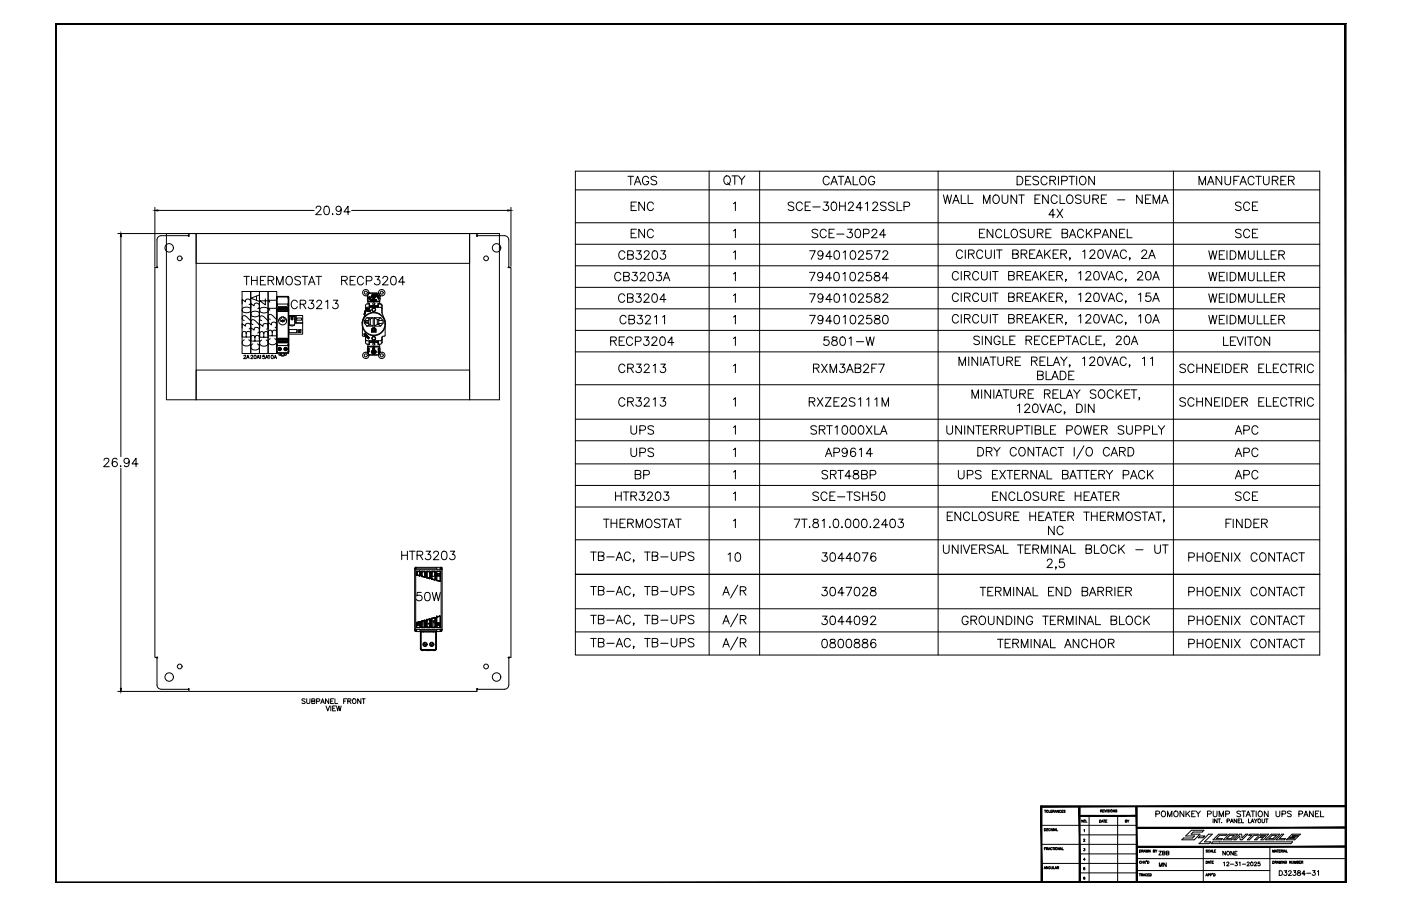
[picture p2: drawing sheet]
<svg xmlns="http://www.w3.org/2000/svg" width="432mm" height="279mm" viewBox="0 0 432 279" stroke-linecap="round" stroke-linejoin="round" font-family="sans-serif">
<defs><g id="words">
<text font-size="7.9" x="221.9" y="201.8">A/R</text>
<g font-size="7.5">
<text x="221.9" y="185.6">A/R</text>
<text x="221.9" y="194.4">A/R</text>
</g>
<g font-size="6.6">
<text x="299.2" y="107.9">SINGLE RECEPTACLE, 20A</text>
<text x="181.3" y="174.6">TB-AC, TB-UPS</text>
<text x="181.3" y="185.2">TB-AC, TB-UPS</text>
<text x="181.3" y="194">TB-AC, TB-UPS</text>
</g>
<g font-size="6.2">
<text x="222.2" y="58.2">QTY</text>
<text x="193.7" y="66.3">ENC</text>
<text x="242" y="66.3">SCE-30H2412SSLP</text>
<text x="379.9" y="66.3">SCE</text>
<text x="74.1" y="89.3">THERMOSTAT</text>
<text x="104.4" y="89.3">RECP3204</text>
<text x="189.8" y="94.5">CB3204</text>
<text x="248.7" y="94.5">7940102582</text>
<text x="292.8" y="94.5">CIRCUIT BREAKER, 120VAC, 15A</text>
<text x="371.8" y="94.5">WEIDMULLER</text>
<text x="190.1" y="101.2">CB3211</text>
<text x="248.7" y="101.2">7940102580</text>
<text x="371.8" y="101.2">WEIDMULLER</text>
<text x="189.8" y="126.6">CR3213</text>
<text x="248.4" y="126.6">RXZE2S111M</text>
<text x="362.7" y="126.6">SCHNEIDER ELECTRIC</text>
<text x="193.7" y="142.2">UPS</text>
<text x="253.6" y="142.2">AP9614</text>
<text x="379.9" y="142.2">APC</text>
<text x="185.2" y="164">THERMOSTAT</text>
<text x="243.8" y="164">7T.81.0.000.2403</text>
<text x="377.1" y="164">FINDER</text>
<text x="122.8" y="173.9">HTR3203</text>
<text x="127.4" y="186.6">50W</text>
<text x="252.2" y="194">3044092</text>
<text x="295.6" y="194">GROUNDING TERMINAL BLOCK</text>
<text x="365.5" y="194">PHOENIX CONTACT</text>
<text x="181.3" y="201.1">TB-AC, TB-UPS</text>
<text x="252.2" y="201.1">0800886</text>
<text x="306.6" y="201.1">TERMINAL ANCHOR</text>
<text x="365.5" y="201.1">PHOENIX CONTACT</text>
</g>
<g font-size="5.7">
<text x="192.6" y="58.2">TAGS</text>
<text x="252.9" y="58.2">CATALOG</text>
<text x="312.6" y="58.2">DESCRIPTION</text>
<text x="368.7" y="58.2">MANUFACTURER</text>
<text x="96.3" y="67.4">20.94</text>
<text x="193.7" y="74.4">ENC</text>
<text x="249.4" y="74.4">SCE-30P24</text>
<text x="300.9" y="74.4">ENCLOSURE BACKPANEL</text>
<text x="379.9" y="74.4">SCE</text>
<text x="189.8" y="81.1">CB3203</text>
<text x="248.7" y="81.1">7940102572</text>
<text x="371.8" y="81.1">WEIDMULLER</text>
<text x="188.7" y="87.8">CB3203A</text>
<text x="248.7" y="87.8">7940102584</text>
<text x="371.8" y="87.8">WEIDMULLER</text>
<text x="88.9" y="96.3">CR3213</text>
<text x="78.3" y="107.9" transform="rotate(-90 78.3 107.9)">CB3203</text>
<text x="86.4" y="107.6" transform="rotate(-90 86.4 107.6)">CB3211</text>
<text x="187.3" y="107.6">RECP3204</text>
<text x="252.9" y="107.6">5801-W</text>
<text x="376.1" y="107.6">LEVITON</text>
<text x="189.8" y="116.1">CR3213</text>
<text x="249.8" y="116.1">RXM3AB2F7</text>
<text x="362.7" y="116.1">SCHNEIDER ELECTRIC</text>
<text x="193.7" y="135.1">UPS</text>
<text x="249.1" y="135.1">SRT1000XLA</text>
<text x="291" y="135.1">UNINTERRUPTIBLE POWER SUPPLY</text>
<text x="379.9" y="135.1">APC</text>
<text x="31" y="145">26.94</text>
<text x="194.7" y="148.9">BP</text>
<text x="252.6" y="148.9">SRT48BP</text>
<text x="294.6" y="148.9">UPS EXTERNAL BATTERY PACK</text>
<text x="379.9" y="148.9">APC</text>
<text x="188.7" y="155.6">HTR3203</text>
<text x="249.8" y="155.6">SCE-TSH50</text>
<text x="305.2" y="155.6">ENCLOSURE HEATER</text>
<text x="379.9" y="155.6">SCE</text>
<text x="223.7" y="174.3">10</text>
<text x="252.2" y="174.3">3044076</text>
<text x="365.5" y="174.3">PHOENIX CONTACT</text>
<text x="252.2" y="184.9">3047028</text>
<text x="301.3" y="184.9">TERMINAL END BARRIER</text>
<text x="365.5" y="184.9">PHOENIX CONTACT</text>
</g>
<text font-size="4.4" x="393.3" y="271.3">D32384</text>
<g font-size="4">
<text x="74.1" y="111.8">2A</text>
<text x="79.4" y="111.8">15A</text>
<text x="81.8" y="111.8">10A</text>
<text x="356.3" y="268.5">MN</text>
<text x="356.3" y="264.9">ZBB</text>
<text x="376.1" y="264.9">NONE</text>
</g>
<g font-size="3.5">
<text x="346.1" y="254.7">BY</text>
<text x="333" y="266.7">4</text>
</g>
<text font-size="2.6" x="401.8" y="270.6">-</text>
</g></defs>
<g fill="none" stroke="#000" stroke-width=".31">
<path d="M177.3 52.8h229.5v149.2h-229.5v-24.9h229.5h-229.5zM177.3 58.6h229.5M218.6 52.8v149.2M234.1 52.8v149.2M289.1 52.8v149.2M361.7 52.8v149.2M36.3 72h21.6M37.3 73v67.8M47.7 64v18.2M48.7 64.9h48.1M51.3 72h9.2v51.3v-9.2h84.2v9.2h-93.4zM58 72.7l.2 .2"/>
<path d="M58 72.7h-8.3a1.3 1.3 0 0 0-1.3 1.3v8.3M58.2 72.5h.1M58.2 72.5l-.2 .2M58.2 72.9v-.9h88.8v.9M58.2 72.9h.1M60.5 72h84.2v9.2h-84.2zM108.4 64.9h48.1M144.7 72h9.2v51.3h-9.2zM147 72.9h.1M147 72.5h.1M147 72.5l.2 .2M147.2 72.7l-.2 .2"/>
<path d="M147.2 72.7h8.3a1.3 1.3 0 0 1 1.3 1.3v8.3M157.5 64v18.2M177.3 68.7h229.5M177.3 75.3h229.5M226 62.8l.7-.5v2.6M226 71.2l.7-.5v2.6M226 77.8l.7-.5v2.7M290.8 60.1l.6 2.7 .6-2.7 .7 2.7 .6-2.7M293.6 62.8l1-2.7 1 2.7M294 61.9h1.3M296.3 60.1v2.7h1.5M296.6 77.7a.96 .96 0 0 0-1.1-.6 .96 .96 0 0 0-.7 1 1.08 1.08 0 0 0 .3 1.4 1.08 1.08 0 0 0 1.4-.2l.1-.2"/>
<path d="M297.5 77.1v2.6M298.4 60.1v2.7h1.5M298.5 78.3l1.5-.1 .2-.4-.1-.5-.5-.2h-1.1v2.6M299.4 78.3l.8 1.4M302.9 77.7a.96 .96 0 0 0-1.1-.6 .96 .96 0 0 0-.8 1v.6a.96 .96 0 0 0 .8 1 .96 .96 0 0 0 1.1-.6M303.1 62.8v-2.7l1 2.7 1-2.7v2.7M303.8 77.1v1.9a.88 .88 0 0 0 .8 .7 .88 .88 0 0 0 .9-.7v-1.9M306.2 60.5a.97 .97 0 0 1 1.1-.3 .97 .97 0 0 1 .7 .9v.7a1 1 0 0 1-1 1 1 1 0 0 1-1-1zM306.5 77.1v2.6M307.1 77.1h1.8M308 77.1v2.6M308.9 60.1v1.9a.89 .89 0 0 0 .8 .8 .89 .89 0 0 0 .9-.8v-1.9"/>
<path d="M312.1 78.3l1.5-.1 .3-.4-.2-.5-.5-.2h-1.1v2.6h1.1a.69 .69 0 0 0 .7-.7 .69 .69 0 0 0-.7-.7M313.4 60.1v2.7l-1.8-2.7v2.7M314.7 78.3l1.5-.1 .3-.4-.1-.5-.6-.2h-1.1v2.6M314.9 60.1v2.7M315.6 78.3l.9 1.4M317.4 78.3h.9M319 77.1h-1.6v2.6h1.6M319 61.4h1M319.3 79.7l1.1-2.6 1 2.6M319.7 78.8h1.3M320.6 60.1h-1.6v2.7h1.6M322 77.1v2.6"/>
<path d="M322.6 78.2l1.1 1.5M323.1 60.1v2.7l-1.7-2.7v2.7M323.7 77.1l-1.7 1.7M324.6 78.3h1M325.2 66.2h-1.9l1.2-1.7v2.6M325.8 64.5l1.7 2.6M325.8 60.8a.96 .96 0 0 0-1.1-.7 .96 .96 0 0 0-.7 1v.7a.96 .96 0 0 0 .7 1 .96 .96 0 0 0 1.1-.7M326.2 77.1h-1.6v2.6h1.6M326.7 60.1v2.7h1.5M327 78.3l1.5-.1 .2-.4-.1-.5-.5-.2h-1.1v2.6M327.5 64.5l-1.7 2.6M327.8 78.3l.9 1.4"/>
<path d="M329 60.5a.97 .97 0 0 1 1.1-.3 .97 .97 0 0 1 .6 .9v.7a1 1 0 0 1-1 1 1 1 0 0 1-1-1zM329.8 79.6h-.2h.2l-.2 .6M333.2 60.5a.99 .99 0 0 0-1-.4 .99 .99 0 0 0-.8 .7l.3 .3 1.3 .5a.6 .6 0 0 1 0 1 1.2 1.2 0 0 1-1.6-.2M333.7 77.6l.6-.5v2.6M334.1 60.1v1.9a.89 .89 0 0 0 .9 .8 .89 .89 0 0 0 .8-.8v-1.9M336 77.7l.4-.6 .9 .2a.82 .82 0 0 1-.2 1.2l-1.3 1.2h1.8M336.8 61.4l1.5-.2 .3-.3-.1-.5-.6-.3h-1.1v2.7M337.7 61.4l.9 1.4M338.7 77.2a.84 .84 0 0 1 1.2 .4 1.31 1.31 0 0 1-.8 2.1 1.7 1.7 0 0 1-.4-2.5zM339.4 61.4h1M340.6 77.1l1 2.6 1-2.6M341.1 60.1h-1.7v2.7h1.7"/>
<path d="M342.8 79.7l1-2.6 1 2.6M343.2 78.8h1.2M344.4 61.6h2.3M347.2 77.7a.96 .96 0 0 0-1.1-.6 .96 .96 0 0 0-.8 1v.6a.96 .96 0 0 0 .8 1 .96 .96 0 0 0 1.1-.6M348.3 79.6h-.3h.3l-.3 .6M351.9 77.7l.5-.6 .9 .2a.8 .8 0 0 1-.3 1.2l-1.2 1.2h1.7M352 60.1v2.7l-1.7-2.7v2.7M353 61.4h1M354 79.7l1-2.6 1 2.6M354.4 78.8h1.3M354.7 60.1h-1.7v2.7h1.7M355.4 62.8v-2.7l1 2.7 1-2.7v2.7"/>
<path d="M358 62.8l1-2.7 1 2.7M358.4 61.9h1.3M48.4 82.3l-.2 .2M48.4 82.3l.2 .2h-.9v120.2h.9l-.1 .2M74.6 89.9h2.7v19.1h-2.7zM77.3 89.9h2.7v19.1h-2.7zM80 89.9h2.6v19.1h-2.6zM82.6 89.9h2.7v19.1h-2.7zM85.4 93.8h3.4M85.7 94.6h2.9v.2h-2.9zM85.7 95h2.9v.2h-2.9zM85.7 95.4h2.9v.2h-2.9z"/>
<path d="M85.7 95.8h2.9v.2h-2.9zM89.2 98.4v.1M89.8 97.5h.4v.9h-.4zM89.8 97.5l-.1 1.1h.6v-1.1M90.8 98.4v-.9h-1.6v.9h-.2l.2 1.8h1.6M90.8 98.4h.2l-.2 1.8M90.8 98.4v.1M91.1 97.3v2.4l.2-.2M91.1 99.7h2.2M91.3 97.3h2v2.2h-2zM91.3 97.3h-2.4v5.8h4.4v-3.6M91.4 98.1h1.6v.6h-1.6z"/>
<path d="M111.6 99.6h.1M111.8 98.6l-.2 1M112.2 96.9l.1 .2M112.3 96.9v.1M112.3 99.6l1.4 .2M112.3 96.7v.2M112.3 97.1h.1M112.3 97l.1 .1M112.3 97v.1M112.4 96.4l-.1 .5M112.4 96.4h.1M112.4 96.4v.1"/>
<path d="M112.4 96.5l-.1 .2M112.4 96.9l-.1 .1M112.4 96.3v.2M112.4 96.3h.1M112.4 96.3v.3M112.4 96.4l.1 .2M112.4 96.4v.2M112.5 96.1l-.1 .1M112.5 96.7l-.1 .2-.1-.2M112.5 96.2h.1M112.5 96.6h-.1M112.5 96.6h.1"/>
<path d="M112.5 96l-.1 .3M112.5 96h.1M112.5 96.4v.2M112.6 96.4h-.2M112.6 96.4l.1 .1M112.6 95.9l-.1 .1M112.6 95.9v.1M112.7 96.1l-.1 .3M112.7 95.7l-.2 .3M112.7 95.9l-.3 .5M112.9 95.2h.1M113 95.8l.1-.1v.4z"/>
<path d="M113.1 95.1h.1M113 95.4h.2M113.1 95.1l.1 .1M113.1 98h1.9v2.6h-1.9l-.8-1v-.7zM113.1 98l1 .4M113.1 95.4h-.1M113.1 93.7l-.4 .5a6.4 6.4 0 0 1-.9 4.4M113.1 94.8l-.5 .5M113.2 95.2l-.3 .3h.3M113.2 94.8h4M113.2 95.2l-.1 .1M113.2 95.4v.1"/>
<path d="M113.2 95.8h.1M113.2 95.8l.3-.1-.1 .2M113.3 95.8h.1l-.1 .1M113.3 96l.2 .1-.3-.1M113.3 95.9l-.1 .1M113.4 95.9l-.1 .1M113.4 93h3.6M113.4 92.9v.1M113.6 95.9h.1M113.6 95.5h.1M113.6 95.9v.1M113.6 91.7v.3z"/>
<path d="M113.6 95.8l.2 .1M113.6 92h.2M113.7 98.8l-1.4 .1M113.7 92h.1M113.7 95.8v.1M113.7 95.8l-.1 .1M113.7 95.1l.2 .4h-.3zM113.7 95.1v.2zM113.8 95.9h-.2M113.8 91.7v.3zM113.8 95.7l-.2 .2M113.8 95.7l-.2 .1"/>
<path d="M113.8 90.4l-.6 1 .2 1.5h3.6l.2-1.5M113.8 95.7l.2 .4M113.8 95.7l.2 .2M113.9 94.2h2.6l.1 .4M113.9 91.8l.3 .4h-.3zM114 98.4h-.3v.7h-1.2v.4h1.2v.7h.3M114 96.1h.1M114 95.9h.1M114.1 95.9l.1-.2-.1 .4M114.2 92.4l.2 .3h-.2zM114.5 92.4h.2h-.2l.2 .3h-.2zM114.7 92.4l.2 .2 .2-.2-.2 .3z"/>
<path d="M114.8 91.4h.1M114.8 91.3l.1 .1M114.8 91.3l.4 .4M114.9 92.6h.1M114.9 91.4h-.1M114.9 91.4l.1 .1M114.9 91.4l.2 .2M115 91.5l-.2 .1 .2-.1M115 91.5v.1M115 91.5l-.1 .2M115 91.6v.4M115 98l-.9 .4v1.8"/>
<path d="M115 92h.3M115 91.6h.1M115.1 92.4v.3zM115.1 91.7h.1M115.1 91.6h.1M115.1 91.6l.1 .1M115.1 91.6v.1M115.2 91.7h.1M115.2 91.1v.5M115.2 92.4h.2l-.1 .3zM115.2 91.6v.1M115.3 91.6h-.1"/>
<path d="M115.3 91.6v.4M115.3 91.5l.2 .2M115.4 91.5l.1 .1-.2-.1M115.4 91.5l-.1 .1M115.4 98l1.2 .5M115.4 91.4v.1M115.5 91.3l-.3 .4M115.5 91.3l-.1 .1M115.5 92.5l.1 .1M115.5 92.5h.1M115.5 91.4l-.3 .2M115.6 92.3l-.2 .2"/>
<path d="M115.6 92.4v.2M115.6 92.3l.1 .3-.2-.1M115.7 90.9l.2 .4-.1 .4M115.8 92.4l.2 .2 .1-.2v.3l-.2-.3-.1 .3zM116.3 98.5v1.5M116.5 94.4h.1M116.6 92.1h.2l-.1 .2 .1-.2zM116.6 94.1v.1M116.6 98.5l.1 .2M116.6 91.2l-.3 .1M116.6 91.9h.1M116.6 93.7h.6"/>
<path d="M116.6 91.3l-.4 .2 .3 .1-.1 .2 .4-.2-.2-.1 .1-.2M116.7 91.8l.1-.2-.2 .2M116.7 91.8h.1M116.7 98.7l1.4 .2v.7l-1.4 .3zM116.8 91.8h.1l-.4 .2 .1-.1M117 91.8l-.1 .3h.2h-.3zM117 92.9v.1h-3.6M117 93h.1M117 93h-3.6v.6l.5 .1v.9l-.1-.9h-.6M117 93v.6h-.5v.6M117.2 94.8l.5 .5M117.2 93.7l.5 .5v2.2"/>
<path d="M117.3 98l-.7 .5M117.7 94.2l-.2-.4-.9-.1v.9h-2.8l.1-.2M117.7 96.4l.9 2.2 .2 1.3M118.1 99.6l-.8 1-.7-.6 .1-.1M118.1 98.9l-.8-.9h-1.9v2.6h1.9M156.8 82.3l-.2 .2h.9v120.2h-.9l.2 .2M156.8 82.3l.2 .2M177.3 95.2h229.5M177.3 82h229.5M177.3 88.6h229.5M226 84.5l.7-.5v2.6M226 91.1l.7-.5v2.6"/>
<path d="M226 97.8l.7-.5v2.6M295.4 84.3a.96 .96 0 0 0-1.1-.6 .96 .96 0 0 0-.8 1v.7a.96 .96 0 0 0 .8 1 .96 .96 0 0 0 1.1-.7M295.4 97.6a.96 .96 0 0 0-1.1-.6 .96 .96 0 0 0-.8 1v.6a.96 .96 0 0 0 .8 1 .96 .96 0 0 0 1.1-.6M296.3 83.7v2.7M296.3 97v2.6M297.3 85l1.5-.1 .2-.4-.1-.5-.5-.3h-1.1v2.7M297.3 98.2l1.5-.1 .2-.3-.1-.5-.5-.3h-1.1v2.6M298.1 85l.9 1.4M298.1 98.2l.9 1.4M301.6 84.3a.96 .96 0 0 0-1.1-.6 .96 .96 0 0 0-.7 1v.7a.96 .96 0 0 0 .7 1 .96 .96 0 0 0 1.1-.7M301.6 97.6a.96 .96 0 0 0-1.1-.6 .96 .96 0 0 0-.7 1v.6a.96 .96 0 0 0 .7 1 .96 .96 0 0 0 1.1-.6M302.5 83.7v1.9a.87 .87 0 0 0 .9 .8 .87 .87 0 0 0 .8-.8v-1.9"/>
<path d="M302.5 97v1.9a.88 .88 0 0 0 .9 .7 .88 .88 0 0 0 .8-.7v-1.9M305.2 83.7v2.7M305.2 97v2.6M305.9 83.7h1.7M305.9 97h1.7M306.7 83.7v2.7M306.7 97v2.6M310.9 85l1.5-.1 .2-.4-.1-.5-.5-.3h-1.1v2.7h1.1a.69 .69 0 0 0 .6-.7 .69 .69 0 0 0-.6-.7M310.9 98.2l1.5-.1 .2-.3-.1-.5-.5-.3h-1.1v2.6h1.1a.69 .69 0 0 0 .6-.7 .69 .69 0 0 0-.6-.7M313.5 85l1.5-.1 .2-.4-.1-.5-.5-.3h-1.1v2.7M313.5 98.2l1.5-.1 .2-.3-.1-.5-.5-.3h-1.1v2.6M314.4 85l.8 1.4"/>
<path d="M314.4 98.2l.8 1.4M316.1 85h1M316.1 98.2h1M317.7 83.7h-1.6v2.7h1.6M317.7 97h-1.6v2.6h1.6M318.1 86.4l1-2.7 1 2.7M318.1 99.6l1-2.6 1 2.6M318.5 85.5h1.2M318.5 98.8h1.2M320.7 83.7v2.7M320.7 97v2.6M321.4 84.9l1.1 1.5"/>
<path d="M321.4 98.1l1.1 1.5M322.5 83.7l-1.8 1.8M322.5 97l-1.8 1.8M323.3 85h1M323.3 98.2h1M325 83.7h-1.7v2.7h1.7M325 97h-1.7v2.6h1.7M325.7 85l1.5-.1 .3-.4-.2-.5-.5-.3h-1.1v2.7M325.7 98.2l1.5-.1 .3-.3-.2-.5-.5-.3h-1.1v2.6M326.6 85l.9 1.4M326.6 98.2l.9 1.4M328.6 86.2h-.3h.3l-.3 .6"/>
<path d="M328.6 99.5h-.3h.3l-.3 .6M332.5 84.2l.6-.5v2.7M332.5 97.5l.6-.5v2.6M334.7 84.3l.5-.6 .9 .3a.82 .82 0 0 1-.3 1.1l-1.2 1.3h1.7M334.7 97.6l.5-.6 .9 .3a.82 .82 0 0 1-.3 1.1l-1.2 1.2h1.7M337.4 83.9a.84 .84 0 0 1 1.3 .3 1.33 1.33 0 0 1-.9 2.2 1.7 1.7 0 0 1-.4-2.5zM337.4 97.1a.84 .84 0 0 1 1.3 .4 1.31 1.31 0 0 1-.9 2.1 1.7 1.7 0 0 1-.4-2.5zM339.3 83.7l1 2.7 1-2.7M339.3 97l1 2.6 1-2.6M341.6 86.4l1-2.7 1 2.7M341.6 99.6l1-2.6 1 2.6M341.9 85.5h1.3"/>
<path d="M341.9 98.8h1.3M345.9 84.3a.96 .96 0 0 0-1.1-.6 .96 .96 0 0 0-.7 1v.7a.96 .96 0 0 0 .7 1 .96 .96 0 0 0 1.1-.7M345.9 97.6a.96 .96 0 0 0-1.1-.6 .96 .96 0 0 0-.7 1v.6a.96 .96 0 0 0 .7 1 .96 .96 0 0 0 1.1-.6M347 86.2h-.2h.2l-.2 .6M347 99.5h-.2h.2l-.2 .6M350.7 84.3l.5-.6 .8 .3a.81 .81 0 0 1-.2 1.1l-1.3 1.3h1.8M350.9 97.5l.7-.5v2.6M353.4 83.9a.85 .85 0 0 1 1.3 .3 1.33 1.33 0 0 1-.9 2.2 1.66 1.66 0 0 1-.4-2.5zM353.4 97.1a.85 .85 0 0 1 1.3 .4 1.31 1.31 0 0 1-.9 2.1 1.66 1.66 0 0 1-.4-2.5zM355.3 86.4l1-2.7 1 2.7M355.3 99.6l1-2.6 1 2.6M355.7 85.5h1.2"/>
<path d="M355.7 98.8h1.2M85.4 106.6h3.4M85.7 105.6h2.9v.1h-2.9zM85.7 105.1h2.9v.2h-2.9zM85.7 104.7h2.9v.2h-2.9zM85.7 104.3h2.9v.2h-2.9zM88.1 109.6l-.7 .2M88.1 107.2l.4 .4M88.5 107.6l-.4 .5M88.9 106.5l-.1 .1M89 101.6h2.6v1h-2.6zM89.2 100.2l.8 .3 .8-.3"/>
<path d="M91.5 101.6v1M91.9 101.7h.9v.8h-.9zM111.7 100.8v2.6l.9 .5 .1 1.8M112.2 103.1l.3-.2-.1 .3zM112.4 102.7l1.5 1.5-.3 .3-1.5-1.4zM112.5 103.2l.1 .3-.2-.2M112.6 103.2h.2M112.6 103.2l.1 .1zM112.6 104.6l.5 .5M112.6 105.6l.5 .5M112.8 103.2l-.2-.1-.2 .2M112.8 103.2l-.1 .4 .4-.1"/>
<path d="M112.8 103.2v.1M112.8 103.7l.3-.2zM112.8 103.3l-.1 .2h.4M113.1 100.6l.9-.4 1 .4M113.1 103.5l.2 .2-.3 .2zM113.1 108.6h.1M113.2 105.1h4M113.2 104.1h.2M113.2 108.6h.1M113.2 108.6l.5 .9M113.2 108.5v.1M113.3 104.2l.3-.2-.1 .3 .2-.1-.2 .2v-.4z"/>
<path d="M113.4 103.9l-.2 .1M113.4 104h-.2M113.4 107.5l.2 .2M113.4 106.8l-.2 1.7 .6 .9M113.4 107h3.6l.2 1.5-.6 .9M113.4 106.8h3.6v.2M113.4 106.8h3.6M113.4 103.8v.2M113.4 107.7v.3zM113.4 107.5h.1M113.4 108.4l.1 .1M113.4 104l-.1-.2-.1 .2"/>
<path d="M113.4 107.5l.2 .1M113.5 108.1h.1M113.5 108l-.1 .1M113.5 108l.2 .3-.2-.2M113.5 108l.1 .1M113.5 108.4v.1M113.5 107.9l.2-.2v.3h-.3M113.6 108.4l-.1 .1M113.6 108.4l-.2 .1M113.6 107.4v.3M113.6 107.4l.1 .1M113.6 108.5v.1"/>
<path d="M113.6 108.3v.1M113.6 108.3v.3M113.6 108.3l.1 .2M113.7 108.4l-.1 .1M113.7 107.5l-.1 .1M113.7 109.6a.98 .98 0 0 1-.9 1 .98 .98 0 0 1-1-.9 .98 .98 0 0 1 .7-1.1h.6l.6 1M113.7 109.6h.1M113.8 109.5l-.1 .1M113.8 105.3h2.8M113.8 105.3v.8h-.6M113.8 105.7h.1M113.8 105.7v.3"/>
<path d="M113.8 105.3l.1 .2M113.8 109.4h2.8M113.8 109.4v.1M113.9 105.5h.1M113.9 105.3v.3M114.2 109.4h2M114.5 101.7v.7h1.4v-.7M114.5 101.7h.2M114.5 101.7a.71 .71 0 0 1 .7-.7 .71 .71 0 0 1 .7 .7M114.5 108.3v.5M114.7 101.7h.1M114.7 101.7v.6h1"/>
<path d="M114.7 101.7v.6M114.7 101.7a.54 .54 0 0 1 .5-.5 .54 .54 0 0 1 .5 .5M114.8 108.4l.1 .2M114.8 108.4h.1M114.9 108.5v.1M114.9 108.5l.2 .4M114.9 108.6h.1M114.9 108.2l.1 .1M115 108.6l-.2 .2M115 108.4l.1 .2M115 108.4l-.1 .1M115 107.6l.1 .1"/>
<path d="M115 108.6v.1M115 108.7l-.2 .1M115 108.7v.4h.2l.1-.3M115 108.3v.1M115 108.7l.1 .1M115.1 108.8h.1M115.1 108.6h.1M115.1 108.3h-.1M115.1 108.6v.1M115.1 108.3l-.2-.1 .2 .1 .2-.4v.4M115.1 108.7v.1M115.1 108.7l.1 .1"/>
<path d="M115.1 108.8v.1M115.1 107.8l-.1-.4 .4-.1a.37 .37 0 0 0-.6 0 .37 .37 0 0 0 .1 .6M115.1 108.7h.1M115.1 108.9h.1M115.2 108.3h.1M115.2 108.2h.1M115.2 107.3l-.2 .2 .1 .2M115.2 108.3l-.2 .1M115.2 107.3v.3M115.2 108.8l-.1 .1M115.2 108.8h.1M115.2 108.3v.5"/>
<path d="M115.2 107.3v.5l-.3-.2M115.2 108.2l.3 .4M115.2 108.2l-.3 .3M115.2 107.3l.2 .4M115.3 108.2l-.2 .1M115.3 108.2v.1M115.3 108.3h.1M115.3 108.3l.1 .2M115.4 107.5h.1M115.3 108.7l.2 .2M115.3 108.7l-.1 .1M115.4 108.7v.2l-.1-.2"/>
<path d="M115.4 108.3v.1M115.4 108.4v.1M115.4 108.4l.1-.1zM115.4 107.7l-.2 .1M115.4 108.5v.1M115.4 108.6l-.2 .2M115.4 108.6h.2M115.4 107.7l-.1 .1M115.4 107.7v.2M115.5 108.5h.1M115.5 108.6l.1 .1M115.5 108.6l-.4 .2"/>
<path d="M115.5 108.6l-.2 .1M115.5 108.2l-.1 .1M115.6 108.5l-.1 .2M115.6 108.5l-.1 .1M115.7 101.7l.2 .7M115.7 102.3l-1.2 .1M115.7 101.7v.6M115.7 101.7h.2M115.8 108.2v.6M116.5 105.3v.9h.5v.6h-3.6v-.6h.5v-.6h2.6M116.6 109.4v.1M116.6 108.7l.1 .2"/>
<path d="M116.6 106h.1M116.6 108.1l.3-.2-.2 .2 .2 .1zM116.6 107.4v.1l.3-.1v.2h-.3zM116.6 105.3l-.1 .2M116.6 108.7h.1M116.6 105.7h.1M116.6 107.7v.2h.3M116.6 105.3v.8h.6M116.6 107.7l.3 .1M116.6 109.5v.1M116.7 108.3h.1M116.6 100l-1.2 .6"/>
<path d="M116.7 108.3l-.1 .2h.3l-.1-.1M116.7 109.6h.1M116.7 108.3h.2l-.1 .1M116.7 108.3v.1M116.7 108.3l.1 .1M116.7 109.6a.98 .98 0 0 0 .9 1 .98 .98 0 0 0 1-.9 .98 .98 0 0 0-.7-1.1h-.6l-.6 1M116.7 108.1h-.1M116.7 108.6l-.1 .1M116.7 107.4h.1M116.7 107.7l-.1 .2M116.7 107.7l.2 .2M116.7 107.7l.2 .1"/>
<path d="M116.8 108.6l.1 .1M116.9 108.7l-.2 .1M116.9 108.6v.1M116.9 108.7l-.2 .2M116.9 107.8v.1M117.2 108.5v.1M117.2 108.6l-.6 .9M117.2 108.6h.1M117.7 104.6l-.5 .5M117.7 105.6l-.5 .5M118.7 103.4l-.9 .5-.1 1.8M118.7 100.8v2.7"/>
<path d="M177.3 108.5h229.5M177.3 101.9h229.5M177.3 118.7h229.5M226 104.4l.7-.5v2.6M226 112.8l.7-.5v2.6M295.6 112.7v-2.6l1 2.6 1-2.6v2.6M298.6 110.1v2.6M301.3 110.1v2.6l-1.7-2.6v2.6M302.3 110.1v2.6M302.9 112.7l1-2.6 1 2.6M303.3 111.8h1.3M306.1 110.1v2.6"/>
<path d="M307.6 110.1v1.9a.89 .89 0 0 0 .8 .7 .89 .89 0 0 0 .9-.7v-1.9M310.3 111.4l1.5-.2 .3-.6-.7-.5h-1.1v2.6M311.2 111.4l.9 1.3M312.9 111.4h1M314.5 110.1h-1.6v2.6h1.6M317.9 111.4l1.5-.2 .3-.6-.7-.5h-1.1v2.6M318.8 111.4l.9 1.3M319.8 115.7l1.5-.1 .2-.4-.1-.5-.5-.2h-1.1v2.6h1.1a.69 .69 0 0 0 .7-.7 .69 .69 0 0 0-.7-.7M320.5 111.4h1M322.2 110.1h-1.7v2.6h1.7M322.4 114.5v2.6h1.5M322.9 110.1v2.6h1.5"/>
<path d="M324.1 117.1l1.1-2.6 1 2.6M324.5 116.2h1.3M324.7 112.7l.9-2.6 1 2.6M325 111.8h1.3M326.8 114.5h.9a1.4 1.4 0 0 1 .9 1.3 1.4 1.4 0 0 1-.9 1.3h-.9zM326.9 110.1l1 1.3v1.3M328.9 110.1l-1 1.3M329.4 115.7h1M329.8 112.6h-.3h.3l-.3 .6M331 114.5h-1.6v2.6h1.6M333.7 110.6l.6-.5v2.6M335.9 110.7l.5-.6h.5l.5 .5-.4 .9-1.2 1.2h1.7"/>
<path d="M338.6 110.2a.85 .85 0 0 1 1.3 .4 1.34 1.34 0 0 1-.9 2.1 1.7 1.7 0 0 1-.4-2.5zM340.5 110.1l1 2.6 1-2.6M342.8 112.7l.9-2.6 1 2.6M343.1 111.8h1.3M347.1 110.7a.96 .96 0 0 0-1.1-.6 .96 .96 0 0 0-.8 1v.6a.96 .96 0 0 0 .8 1 .96 .96 0 0 0 1.1-.6M348.2 112.6h-.2h.2l-.2 .6M352.1 110.6l.6-.5v2.6M354.6 110.6l.6-.5v2.6M177.3 129.3h229.5M177.3 135.9h229.5M226 123.2l.7-.5v2.6M226 131.8l.7-.5v2.6"/>
<path d="M226 138.7l.7-.5v2.6M299.6 122.8v-2.6l1 2.6 1-2.6v2.6M301.4 138h.9a1.4 1.4 0 0 1 .9 1.3 1.4 1.4 0 0 1-.9 1.3h-.9zM302.6 120.2v2.6M304 139.2l1.5-.1 .3-.4-.2-.4-.5-.3h-1.1v2.6M304.9 139.2l.9 1.4M305.3 120.2v2.6l-1.7-2.6v2.6M306.2 138l1.1 1.2v1.4M306.3 120.2v2.6M306.9 122.8l1-2.6 1 2.6M307.3 122h1.2M308.3 138l-1 1.2"/>
<path d="M309.2 120.2h1.7M310 120.2v2.6M311.6 120.2v1.9a.89 .89 0 0 0 .8 .8 .89 .89 0 0 0 .9-.8v-1.9M313.2 138.6a.97 .97 0 0 0-1.1-.6 .97 .97 0 0 0-.7 1v.6a.97 .97 0 0 0 .7 1 .97 .97 0 0 0 1.1-.6M313.6 125.1l.6-.5v2.6M314.2 138.4a.96 .96 0 0 1 1.1-.4 .96 .96 0 0 1 .7 1v.6a1 1 0 0 1-1 1.1 1 1 0 0 1-1-1.1zM314.3 121.5l1.5-.1 .2-.4-.1-.5-.5-.3h-1.1v2.6M315.2 121.5l.8 1.3M315.8 125.2l.6-.6 .8 .3a.81 .81 0 0 1-.2 1.1l-1.3 1.2h1.8M316.9 121.5h1M318.5 120.2h-1.6v2.6h1.6M318.6 124.7a.85 .85 0 0 1 1.2 .4 1.34 1.34 0 0 1-.8 2.1 1.66 1.66 0 0 1-.4-2.5z"/>
<path d="M318.6 138v2.6l-1.7-2.6v2.6M319.2 138h1.8M320.1 138v2.6M320.5 124.6l1 2.6 1-2.6M321.6 139.8h1.3M321.9 121.5l1.5-.1 .3-.4-.2-.5-.5-.3h-1.1v2.6M322.7 127.2l1-2.6 1 2.6M322.8 121.5l.9 1.3M323.1 126.3h1.2M324.5 121.5h1M325.6 138.6a.96 .96 0 0 0-1.1-.6 .96 .96 0 0 0-.8 1v.6a.96 .96 0 0 0 .8 1 .96 .96 0 0 0 1.1-.6M326.1 138h1.7"/>
<path d="M326.2 120.2h-1.7v2.6h1.7M326.9 120.2v2.6h1.5M327 138v2.6M327.1 125.2a.96 .96 0 0 0-1.1-.6 .96 .96 0 0 0-.8 1v.6a.96 .96 0 0 0 .8 1 .96 .96 0 0 0 1.1-.6M328.2 127.1h-.2h.2l-.2 .6M328.7 122.8l.9-2.6 1 2.6M329 122h1.3M330.9 120.2l1 1.3v1.3M331.1 138v2.6M331.8 124.6h.9a1.39 1.39 0 0 1 .9 1.3 1.39 1.39 0 0 1-.9 1.3h-.9zM332.9 120.2l-1 1.3M334.1 137.5l-2.3 4"/>
<path d="M334.5 124.6v2.6M334.9 138.4a.97 .97 0 0 1 1.2-.4 .97 .97 0 0 1 .6 1v.6a1 1 0 0 1-1 1.1 1 1 0 0 1-1-1.1zM337.2 124.6v2.6l-1.8-2.6v2.6M337.8 120.6a.97 .97 0 0 0-1-.4 .97 .97 0 0 0-.8 .7l.3 .3 1.2 .5 .3 .8a1.16 1.16 0 0 1-1.8 0M338.8 120.6a1.2 1.2 0 0 1 1.6 .2 1.2 1.2 0 0 1-.1 1.7 1.2 1.2 0 0 1-1.7-.2 1.2 1.2 0 0 1 .2-1.7zM341.9 138.6a.97 .97 0 0 0-1.1-.6 .97 .97 0 0 0-.7 1v.6a.97 .97 0 0 0 .7 1 .97 .97 0 0 0 1.1-.6M342.8 139.8h1.3M343.1 120.9a.97 .97 0 0 0-1.1-.7 .97 .97 0 0 0-.8 1 1.09 1.09 0 0 0 .4 1.4 1.09 1.09 0 0 0 1.4-.1l.1-.3M344 120.2v2.6M344.6 121.4l1.1 1.4M345.1 139.2l1.5-.1 .2-.4-.1-.4-.5-.3h-1.1v2.6M345.7 120.2l-1.7 1.8"/>
<path d="M345.9 139.2l.9 1.4M346.6 121.5h1M347.7 138h.9a1.4 1.4 0 0 1 .9 1.3 1.4 1.4 0 0 1-.9 1.3h-.9zM348.2 120.2h-1.6v2.6h1.6M348.6 120.2h1.8M349.5 120.2v2.6M351.2 122.7h-.2h.2l-.2 .7M37.3 144.4v67.9M177.3 143.1h229.5M177.3 149.7h229.5M177.3 156.4h229.5M226 145.6l.7-.5v2.6"/>
<path d="M226 152.2l.7-.5v2.6M292 159.2h1M293.6 157.9h-1.6v2.6h1.6M296.1 157.9v2.6l-1.8-2.6v2.6M298.8 158.5a.97 .97 0 0 0-1.1-.6 .97 .97 0 0 0-.8 1v.6a.97 .97 0 0 0 .8 1 .97 .97 0 0 0 1.1-.6M299.7 157.9v2.6h1.5M301.9 158.3a.97 .97 0 0 1 1.2-.4 .97 .97 0 0 1 .6 1v.6a1.01 1.01 0 0 1-1 1.1 1.01 1.01 0 0 1-1-1.1zM306.2 158.3a.98 .98 0 0 0-1-.4 .98 .98 0 0 0-.8 .6l.3 .4 1.2 .5 .3 .8a1.12 1.12 0 0 1-1.8 0M307.1 157.9v1.9a.87 .87 0 0 0 .8 .8 .87 .87 0 0 0 .9-.8v-1.9M309.8 159.2l1.5-.2 .3-.3-.2-.5-.5-.3h-1.1v2.6M310.7 159.2l.9 1.3M312.4 159.2h1"/>
<path d="M314 157.9h-1.6v2.6h1.6M317.4 159.2h1.8M317.4 157.9v2.6M319.2 157.9v2.6M320.2 159.2h1M321.2 140.6l1-2.6 1 2.6M321.8 157.9h-1.6v2.6h1.6M322.5 159.7h1.3M324.4 157.9h1.8M325.3 157.9v2.6M326.8 159.2h1M328.4 157.9h-1.6v2.6h1.6"/>
<path d="M329.1 159.2l1.5-.2 .3-.3-.1-.5-.5-.3h-1.2v2.6M330 159.2l.9 1.3M334 157.9h1.8M334.9 157.9v2.6M336.4 159.2h1.7M336.4 157.9v2.6M338.1 157.9v2.6M339.1 159.2h1M340.8 157.9h-1.7v2.6h1.7M341.5 159.2l1.5-.2 .2-.3-.1-.5-.5-.3h-1.1v2.6M342.4 159.2l.8 1.3M342.4 140.6l1-2.6 1 2.6"/>
<path d="M347.2 158.3a.97 .97 0 0 1 1.1-.4 .97 .97 0 0 1 .7 1v.6a1.01 1.01 0 0 1-1 1.1 1.01 1.01 0 0 1-1-1.1zM351.5 158.3a1 1 0 0 0-1.8 .2l.3 .4 1.2 .5 .3 .8a1.15 1.15 0 0 1-1.8 0M352 157.9h1.7M352.8 157.9v2.6M354.4 159.7h1.2M356.2 157.9h1.8M357.1 157.9v2.6M127.8 175.6v18.6M128.1 175.6l.1 18.9M128.3 177.2l.2 .2M128.3 176.3v.9M128.3 177.2h.1"/>
<path d="M128.3 176.3h.1M128.4 177.2l.1 .1M128.4 176.3v.9M128.4 176.3l.1 .1M128.5 177.4l.8 .2M128.5 177.3v.1M128.5 176.4v.8M128.5 177.3l.8 .2M128.5 176.1l-.2 .2M128.5 176.2l-.1 .1M128.5 177.2h.1M128.5 177.2h-.1"/>
<path d="M128.5 176.1v.1M128.5 176.2l.1 .1M128.5 176.2h.9M128.5 176.1h.9M128.6 177.2l-.1 .1M128.6 177.2l.7 .2M128.6 176.3l-.1 .1M128.6 176.3h.7M128.6 176.3v.9M129.3 177.4v.1M129.3 176.3l.1 .1M129.3 177.5v.1"/>
<path d="M129.4 177.3l-.1 .1M129.4 176.9h.1M129.4 176.2h.1M129.4 176.2l.1 .1M129.4 176.1l.2 .2M129.4 176.2l-.1 .1M129.4 176.1v.1M129.4 176.4v.9M129.4 176.7v.7M129.4 177.3l.1 .2M129.5 177.5h-.2M129.5 176.3l-.1 .1"/>
<path d="M129.5 176.3v1.2M129.5 177.5h.1M129.5 176.3h.1M129.6 177.5l-.3 .1M129.6 176.3v1.2M129.9 177.6l.1 .2M129.9 176.3v1.3M129.9 177.6h.1M129.9 176.3h.1M130 177.6v.1M130 177.6l.1 .1M130 176.3v1.3"/>
<path d="M130 176.3v.1M130 177.8l.9 .3M130 177.7v.1M130 177.7l.9 .3M130 176.1l-.1 .2M130 176.2v.1M130 176.1v.1M130 176.4l.1 1.2M130 176.2l.1 .1M130 176.2h.9M130 176.1h.9M130.1 177.7h-.1"/>
<path d="M130.1 177.7l.7 .2M130.1 176.3l-.1 .1M130.1 176.3h.8M130.2 176.3l-.1 .1M130.8 177.9l.1 .1M130.8 176.3l.1 1.5M130.9 176.3v.1M130.9 178v.1M130.9 177.8h-.1M130.9 176.2l.1 .1M130.9 176.1l.2 .2M130.9 176.2v.1"/>
<path d="M130.9 176.1v.1M130.9 177.8l.1 .1M131 177.9l-.1 .1M131 176.3l-.1 1.5M131 176.3v1.6M131 177.9h.1M131 176.3h.1M131.1 177.9l-.2 .2M131.1 176.3v1.6M131.4 178l.2 .3M131.4 176.3v1.7M131.4 178h.1"/>
<path d="M131.4 176.3h.1M131.5 178l.1 .2M131.5 176.3v1.7M131.5 176.3l.1 .1M131.6 178.3l.8 .2M131.6 178.2v.1M131.6 178.2l.9 .2M131.6 178v.1M131.6 178h-.1M131.6 176.4v1.6M131.6 176.2l-.1 .1M131.6 176.1l-.2 .2"/>
<path d="M131.6 176.1v.1M131.6 176.2l.1 .1M131.6 176.2h.9M131.6 176.1h.9M131.7 178.1l-.1 .1M131.7 178.1l.7 .2M131.7 176.3l-.1 .1M131.7 176.3h.7M131.7 176.3l-.1 1.8M132.4 178.3l.1 .1M132.4 176.3l.1 1.7-.5 .2M132.4 176.3l.1 .1"/>
<path d="M132.5 178.4l-.1 .1M132.5 178.2l-.1 .1M132.5 176.2l.1 .1M132.5 176.1l.2 .2M132.5 176.2l-.1 .1M132.5 176.1v.1M132.5 178.2l.1 .1M132.5 176.4v1.8M132.6 178.3l-.1 .1M132.6 176.3l-.1 .1M132.6 176.3v2M132.6 178.3h.1"/>
<path d="M132.6 176.3h.1M132.7 178.3l-.3 .2M132.7 176.3v2M132.9 178.5l.2 .2M132.9 176.3v2.2M132.9 178.5h.2M132.9 176.3h.2M133.1 178.5v.1M133.1 176.3v2.2M133.1 176.3v.1M133.1 178.7l.9 .2M133.1 178.6v.1"/>
<path d="M133.1 178.6l.9 .2M133.1 178.4l.1 .1M133.1 178.4v.1M133.1 176.4v2M133.2 176.1l-.3 .2M133.2 176.2l-.1 .1M133.2 176.1v.1M133.2 176.2v.1M133.2 176.2h.8M133.2 176.1h.8M133.2 176.3l-.1 .1M133.2 178.5l-.1 .1"/>
<path d="M133.2 178.5l.7 .2M133.2 176.3v1.5l.7-.2M133.2 176.3h.7M133.9 176.3v1.3M133.9 178.7l.1 .1M133.9 176.3l.1 .1M134 178.8v.1M134 176.2l.1 .1M134 176.1l.2 .2M134 176.2l-.1 .1M134 176.1v.1M134 178.6l-.1 .1"/>
<path d="M134 176.4v2.2M134 178.6l.1 .1M134.1 178.7l-.1 .1M134.1 176.3l-.1 .1M134.1 176.3v2.4M134.1 178.7h.1M134.1 176.3h.1M134.2 178.7l-.2 .2M134.2 176.3v2.4M134.5 178.9l.1 .2M134.5 178.9h.1M134.5 176.3v2.6"/>
<path d="M134.5 176.3h.1M134.6 178.9l.1 .1M134.6 176.3v2.6M134.6 176.3h.1M134.6 179.1l.9 .2M134.7 177.3v.1M134.7 177.6h.9M134.7 176.9v.7M134.7 179h.1M134.7 176.9h.9M134.7 179l-.1 .1M134.7 179l.9 .2"/>
<path d="M134.7 176.2l-.1 .1M134.7 176.1l-.2 .2M134.7 177.4h.1M134.7 176.1v.1M134.7 176.9v.6h.9M134.7 177.1h.9M134.7 177h.9M134.7 176.2h.9M134.7 176.1h.9M135.5 179.2h.1M135.6 179.2l-.1 .1M135.6 176.2v.1"/>
<path d="M135.6 176.2l.1 .1M135.6 176.1l.2 .2M135.6 176.1v.1M135.6 176.9v.6M135.6 176.9v.7M135.6 179.1l-.1 .1M135.7 179.1h.1M135.7 179.1l-.1 .1M135.7 176.3h.1M135.7 176.3v2.8M135.8 179.1l-.3 .2M135.8 176.3v2.8"/>
<path d="M136 175.6v18.6M136.3 175.6v18.6M177.3 166.5h229.5M226 160.6l.7-.5v2.6M290.8 168.1v1.8a.89 .89 0 0 0 .8 .8 .89 .89 0 0 0 .9-.8v-1.8M295.3 168.1v2.6l-1.8-2.6v2.6M296.3 168.1v2.6M296.9 168.1l1 2.6 1-2.6M299.5 169.3h1M301.1 168.1h-1.6v2.6h1.6M301.9 169.3l1.5-.1 .2-.4-.1-.5-.5-.2h-1.1v2.6M302.7 169.3l.9 1.4"/>
<path d="M306.1 168.4a1 1 0 0 0-1.7 .3l.2 .4 1.3 .4 .2 .8a1.19 1.19 0 0 1-1.7 0M306.6 170.7l1-2.6 1 2.6M307 169.8h1.3M309.2 168.1v2.6h1.5M313.6 168.1h1.8M314.5 168.1v2.6M316 169.3h1M317.6 168.1h-1.6v2.6h1.6M318.3 169.3l1.5-.1 .3-.4-.1-.5-.5-.2h-1.2v2.6M319.2 169.3l.9 1.4M321 170.7v-2.6l1 2.6 1-2.6v2.6M322.2 160.5l1-2.6 .9 2.6"/>
<path d="M322.8 173l.5-.6 .8 .3a.82 .82 0 0 1-.2 1.1l-1.2 1.2h1.7M324 168.1v2.6M324.9 162.3v2.6l-1.7-2.6v2.6M325.5 174.9h-.2h.2l-.2 .6M326.7 168.1v2.6l-1.7-2.6v2.6M327.3 170.7l1-2.6 1 2.6M327.7 162.9a.97 .97 0 0 0-1.1-.6 .97 .97 0 0 0-.8 1v.6a.97 .97 0 0 0 .8 1 .97 .97 0 0 0 1.1-.6M327.7 169.8h1.3M327.9 172.4h-1.3l-.1 1.1a.92 .92 0 0 1 1.4 0 .92 .92 0 0 1-.1 1.4 .92 .92 0 0 1-1.4-.4M330 168.1v2.6h1.4M334.7 169.3l1.5-.1 .2-.4-.1-.5-.5-.2h-1.1v2.6h1.1a.68 .68 0 0 0 .7-.7 .68 .68 0 0 0-.7-.7M337.3 168.1v2.6h1.5"/>
<path d="M339.6 168.4a.97 .97 0 0 1 1.1-.3 .97 .97 0 0 1 .6 1v.6a1 1 0 0 1-1 1 1 1 0 0 1-1-1zM343.9 168.7a.97 .97 0 0 0-1.1-.6 .97 .97 0 0 0-.7 1 1.09 1.09 0 0 0 .3 1.4 1.09 1.09 0 0 0 1.4-.2l.1-.3M344.1 160.5v-2.6l1 2.6 1-2.6v2.6M344.8 168.1v2.6M345.4 169.2l1.2 1.5M346.6 168.1l-1.8 1.7M350.1 169.5h2.2M354 160.5l1-2.6 1 2.6M355.9 168.1v1.8a.88 .88 0 0 0 .9 .8 .88 .88 0 0 0 .9-.8v-1.8M358.3 168.1h1.7M358.8 160.4h-.2h.2l-.2 .6M359.2 168.1v2.6"/>
<path d="M127.8 194.2h8.5M127.8 194.2l.1 .3M127.9 194.5h.1M127.9 194.5h.3M127.9 194.5l.3 .2M128.2 194.5v.3h7.7v-.3M128.2 194.5h.2M128.3 193.4l.2 .2M128.3 191.9l.1 .1M128.3 193.4h.1M128.3 191.9v1.5M128.4 193.4l.1 .1"/>
<path d="M128.4 192v1.4M128.4 194.2v.6M128.5 193.6h.9M128.5 193.5h.9M128.5 192.8l-.1-.7h1.1l-.1 .7M128.5 192.8h.9M128.5 192.7h.9M128.5 192.6h.9M128.5 192.8v-.5h.8l.1 .5M128.5 193.5v.1M128.7 192.1v.2M129.1 192.1v.2"/>
<path d="M129.3 191.7l.3 .1M129.3 191.7h.1M129.3 191.7l-1 .2M129.3 191.7l.2 .1M129.3 191.7l-.9 .3M129.4 193.5v.1M129.5 194.2v.6M129.5 193.4l-.1 .1M129.5 193.4h.1M129.5 194.5h5.1M129.5 191.8v1.6M129.5 191.8h.1"/>
<path d="M129.6 193.4l-.2 .2M129.6 191.8v1.6M129.6 200l.4 .3h4M129.6 200l.2 .4 .3 .1M129.6 194.9v5.1M129.6 200v.1M129.8 194.9v5.1M129.9 193.4l.1 .2M129.9 193.4h.1M129.9 191.7h.1M129.9 191.7v1.7M129.9 194.8v.1"/>
<path d="M130 193.4v.1M130 191.7h.1M130 191.7v1.7M130 191.5l-.1 .2M130 194.8v.1M130 191.5v.1M130 191.6v.1M130 191.6h.1M130 193.3l.1 .1M130 193.5h.1M130 193.6h.9M130 193.5h.9"/>
<path d="M130 191.7v1.6M130 193.5v.1M130 193.3v.1M130.1 191.6l-.1 .1M130.1 193.4h.8M130.1 193.4l-.1 .1M130.3 191.6v1.8M130.5 194.8v.1M130.6 198.5l.7 .7M130.6 194.8v.1M130.7 198.3l.7 .7M130.8 193.4l-.1-1.9 .1 1.9"/>
<path d="M130.8 191.4l.1 .1M130.8 191.4l-.7 .2M130.9 193.4v.1M130.9 191.2l.2 .2M130.9 191.2l-.9 .3M130.9 191.2v.1M130.9 191.3l.1 .1M130.9 193.3l-.1 .1M130.9 191.3l-.9 .3M130.9 191.5v1.8M130.9 191.3l-.1 .1M130.9 191.5l.1 1.9"/>
<path d="M130.9 193.5v.1M130.9 193.3v.1M131 193.4h.1M131 193.4l-.1 .1M131 191.4h.1M131 191.4v2M131 191.4l-.1 .1M131.1 193.4l-.2 .2M131.1 191.4v2M131.4 193.4l.2 .2M131.4 193.4h.1M131.4 191.2h.1"/>
<path d="M131.4 191.2v2.2M131.5 193.4l.1 .1M131.5 191.2h.1M131.5 191.2l.1 .1M131.5 191.2v2.2M131.6 191l-.2 .2M131.6 191v.1M131.6 191.1l-.1 .1M131.6 191.1l.1 .1M131.6 193.3l.1 .1M131.6 191.3v2M131.6 194.8v.1"/>
<path d="M131.6 193.3l-.1 .1M131.6 193.6h.9M131.6 193.5h.9M131.6 193.5v.1M131.6 191.2v2.1M131.6 191.2v.1M131.7 193.4h.7M131.7 193.4l-.1 .1M132 191.1l.5 .2-.1 2.1M132 192.4h.1M132.4 191l.1 .1M132.4 191l-.7 .2"/>
<path d="M132.4 193.4l.1 .1M132.4 190.8l.3 .2M132.4 190.8l-.8 .2M132.4 190.8l.1 .1M132.4 192.3h-.8M132.5 190.9l.1 .1M132.5 190.9l-.9 .2M132.5 190.9l-.1 .1M132.5 193.5v.1M132.5 194.8v.1M132.5 193.3l-.1 .1M132.5 193.3l.1 .1"/>
<path d="M132.6 193.4h.1M132.6 193.4l-.1 .1M132.6 191h.1M132.6 191l-.1 2.3M132.6 191v2.4M132.7 193.4l-.2 .2M132.7 191v2.4M132.9 193.4l.3 .2M132.9 193.4h.2M132.9 190.8h.2M132.9 190.8v2.6M133.1 193.4l.1 .1"/>
<path d="M133.1 190.8v.1M133.1 190.8v2.6M133.1 190.6v.1M133.1 190.6l-.2 .2M133.1 190.7v.1M133.1 190.7l.1 .1M133.1 193.3l.1 .1M133.1 191.5h.9M133.1 190.9v2.4M133.1 193.3v.1M133.2 193.6h.8M133.2 193.5h.8"/>
<path d="M133.2 193.5v.1M133.2 190.8l-.1 .1M133.2 193.4h.7M133.2 193.4v.1M133.3 198.3l-.6 .7M133.5 191.5v1.9M133.5 194.8v.1M133.5 198.5l-.7 .7M133.6 194.8v.1M133.7 191.5l.1 .6M133.8 192.1h.2M133.8 191.5v.6"/>
<path d="M133.9 190.6l.1 .1M133.9 190.6l-.7 .2M133.9 193.4l.1 .1M134 190.4l.2 .2M134 190.4l-.9 .2M134 190.4h.1M134 190.5h.1M134 190.4v.1M134 190.5l.1 .1M134 190.5l-.9 .2M134 190.5l-.1 .1M134 193.5v.1"/>
<path d="M134 190.7v2.6M134 193.3l-.1 .1M134 193.3l.1 .1M134.1 194.8v.1M134.1 193.4h.1M134.1 193.4l-.1 .1M134.1 190.6l-.1 .1M134.1 190.6h.1M134.1 190.6v2.8M134.2 194.8v.1M134.2 193.4l-.2 .2M134.2 190.6v2.8"/>
<path d="M134.3 200l-.3 .3M134.3 200h.2M134.3 194.9v5.1M134.5 200l-.5 .5M134.5 200v.1M134.5 194.9v5.1M134.5 193.4l.2 .2M134.5 193.4h.1M134.5 190.4h.1M134.5 190.4v3M134.6 193.4l.1 .1M134.6 190.4v3"/>
<path d="M134.6 194.2v.6M134.6 193.4h.1M134.6 190.2h.1M134.6 190.2l-.1 .2M134.6 190.2l.1 .1M134.7 190.3h.1M134.7 190.3l-.1 .1M134.7 192.8l-.1-.7h1.1l-.1 .7M134.7 192.8h.9M134.7 193.5h.1M134.7 193.5v.1M134.7 193.6h.9"/>
<path d="M134.7 193.5h.9M134.7 192.7h.9M134.7 192.6h.9M135 192.1v.2M135.5 190l.3 .2M135.5 190l.1 .1M135.5 190l-.9 .2M135.5 190.1l.2 .1M135.5 190.1l-.8 .2M135.6 190.1h.1M135.6 192.3v.5M135.6 193.5h.1"/>
<path d="M135.6 193.5v.1M135.6 192.3h-.9v.5M135.6 193.4v.1M135.7 194.2v.6M135.7 193.4h.1M135.7 193.4l-.1 .1M135.7 194.5h.2M135.7 190.2h.1M135.7 190.2v3.2M135.8 193.4l-.2 .2M135.8 190.2v3.2M135.9 194.5h.3"/>
<path d="M136 194.2l-.1 .3M136.2 194.5l-.3 .2M136.3 194.2l-.1 .3M177.3 194.9h229.5M177.3 187.7h229.5M36.3 213.2h21.6M48.2 202.7l.2 .2M48.4 202.9v8.3a1.3 1.3 0 0 0 1.3 1.3l8.3 .1M48.5 202.9h.1M48.5 202.9h-.1M58 212.6l.2 .2M58 212.6l.2-.3v.9h88.8v-.9l.2 .3"/>
<path d="M58.2 212.8h.1M94 215.7l-.3-.2-.7 .2 .1 .3 .9 .5-.3 .5-.7-.2M94.5 215.5v1l.5 .5 .3-.1 .2-.4v-1M96.1 216.2l.8-.1 .1-.5-.9-.1v1.5l.9-.2v-.5l-.3-.1M97.6 216.3l.8-.1v-.6l-.8-.1v1.5M98.8 217l.6-1.5 .6 1.5M99.1 216.5h.7M100.5 217.7l.5 1.5 .6-1.5M101.3 215.5v1.5l-1-1.5v1.5M101.9 216.2h.5M102 217.7v1.5M102.5 218.4h.6"/>
<path d="M102.8 215.5h-.9v1.5h.9M103.2 215.5v1.5h.9M103.4 217.7h-.9v1.5h.9M103.7 217.7l.4 1.5 .3-1.5 .4 1.5 .3-1.5M105.9 216.2h.6M106.8 215.5h-.9v1.5M107.2 216.2l.8-.1 .1-.5-.9-.1v1.5M107.7 216.2l.5 .8M111.2 215.5v1.5l-1-1.5v1.5M111.6 215.5h1M112.1 215.5v1.5M129.6 200.1v-5.2h4.9v5.2"/>
<path d="M129.6 200.1l.5 .5M130.1 200.6h3.9M130.1 200.5h3.9M130.1 200.3v.2M130.1 200.5v.1M134 200.5v.1M134 200.3v.2M134.5 200.1l-.5 .5M147 212.8h.1M147.1 212.6h.1M147.2 212.6l-.2 .2M156.8 202.9v8.3a1.3 1.3 0 0 1-1.3 1.3l-8.3 .1"/>
<path d="M156.9 202.9h.1M156.9 202.9h-.1M157 202.7l-.1 .2M321 254.5h29.3M321.9 255.5l.4 .1-.1 .6h-.3zM321.9 249.9h.5M322.1 249.9v.7M322.6 255.8h.3M323 255.5h-.4v.7h.4M323.3 249.9v.7h.4M323.7 255.7a.29 .29 0 0 0-.4 0 .29 .29 0 0 0 0 .4 .29 .29 0 0 0 .4-.1M323.9 250.2h.2"/>
<path d="M323.9 255.5v.7M324.2 256.2v-.7l.3 .7 .2-.7v.7M324.3 249.9h-.4v.7h.4M324.5 250.2l.5-.2-.5-.1v.7M324.7 250.2l.3 .4M324.9 256.2l.3-.7 .2 .7M325 256h.3M325.1 250.6l.3-.7 .2 .7M325.2 250.3h.3M325.6 255.5v.7h.4M326.3 249.9v.7l-.5-.7v.7M327 250a.29 .29 0 0 0-.4 0 .29 .29 0 0 0 0 .4 .29 .29 0 0 0 .4 0"/>
<path d="M327.2 250.2h.3M327.7 249.9h-.5v.7h.5M328.3 250h-.5l.5 .4-.2 .2-.3-.1M332.7 257.5h17.6M333.9 252.9v.7l-.5-.7v.7M334 258.9l.3-.1-.4 .7h.5M334.1 255.9l.1-.1v.7M334.9 253.5h.1M335.7 251.6v20.5M338.9 252.9l.5 .1-.1 .5-.4 .1zM339.2 250.1l.4-.1v-.2l-.4-.1v.7M339.4 250.1l.2 .3"/>
<path d="M339.5 253.6l.3-.7 .3 .7M339.6 253.4h.4M339.9 250.1h.2M340.1 252.9h.5M340.3 249.7h-.4v.7h.4M340.4 252.9v.7M340.4 249.7l.3 .7 .3-.7M340.8 253.2h.2M341.1 249.7v.7M341.2 252.9h-.4v.7h.4M341.8 249.8h-.4l.4 .4v.2l-.4-.1M342.1 249.7v.7"/>
<path d="M343.5 249.7v.7l-.4-.7v.7M344.2 249.8h-.4l.4 .5h-.4M344.5 251.6v20.5M356.2 251l1-.1 .1-.6-1.1-.2v1.8M358.1 250.4l.1-.2a.82 .82 0 0 1 1.1 .8 .82 .82 0 0 1-1.1 .8l-.3-.6zM359.8 251.9v-1.8l.7 1.8 .7-1.8v1.8M361.9 250.4l.2-.2a.82 .82 0 0 1 1 .8 .82 .82 0 0 1-1 .8l-.3-.6zM364.2 259l.6-.6h2.7l.7-.6h-2.8l1.8-1.8h3.9l-.6 .6h-2.8l-.6 .7h2.7l-1.7 1.7zM364.9 250.1v1.8l-1.2-1.8v1.8M365.5 250.1v1.8M366 250.9l.7 1M366.7 250.1l-1.2 1.2"/>
<path d="M367.3 250.9h.7M368.4 250.1h-1.1v1.8h1.1M368.6 250.1l.7 .8v1M369.3 258.4l.6-.6h1.4l-.5 .6zM370 250.1l-.7 .8M372.2 251l1-.1 .1-.6-1.1-.2v1.8M373.8 259.6h24.6l-.6 .6h-24.5zM373.9 259l1.7-1.7h2.6l-.4 .3h-1.9l-1 1h1.9l-.4 .4zM373.9 252.6v1.1M373.9 250.1v1.3l.5 .5 .6-.3 .1-1.5M375.1 252.6v1.1l-.8-1.1v1.1M375.4 252.6h.8"/>
<path d="M375.8 251.9v-1.8l.6 1.8 .7-1.8v1.8M375.8 252.6v1.1M376.5 253.6h.1M377.1 259l1.7-1.7h2.6l-1.8 1.7zM377.8 251l1-.1 .1-.6-1.1-.2v1.8M378.1 258.6l1-1h1.3l-1 1zM378.2 253.2l.7-.1v-.4l-.7-.1v1.1M379.2 253.7l.4-1.1 .5 1.1M379.4 253.3h.5M380.3 259l1.7-1.7h.7l.1 1.1 1.2-1.1h.6l-1.8 1.7h-.6l-.1-1.2-1.2 1.2zM381.1 252.6v1.1l-.7-1.1v1.1M381.6 253.1h.5"/>
<path d="M382.3 252.6h-.7v1.1h.7M382.4 250.4l-.4-.3-.8 .3 .2 .4 1 .6v.2l-.4 .3-.8-.3M382.7 252.6v1.1h.6M382.7 250.1h1.2M383.3 250.1v1.8M384 251.9l.7-1.8 .7 1.8M384.3 251.3h.8M384.8 252.6v1.1h.7M384.9 257.6l.4-.3h2.5l-.4 .3h-.9l-1.4 1.4h-.6l1.3-1.4zM385.6 253.7l.4-1.1 .5 1.1M385.6 250.1h1.1M385.7 253.3h.6"/>
<path d="M386.1 250.1v1.8M386.6 252.6l.4 .5v.6M386.7 259l1.8-1.7h2.5l-1.6 1.7h-.8l.8-.8h-1.3l-.8 .8zM387.2 250.1v1.8M387.5 252.6l-.5 .5M388.1 250.2a.82 .82 0 0 1 1 .8 .82 .82 0 0 1-1 .8l-.3-.6zM388.7 257.6h1.3l-.3 .3h-1.2zM389 252.6v1l.3 .1 .4-.1 .1-1M390 252.6h.8M390.1 259l1.7-1.7h2.6l-1.8 1.7zM390.4 252.6v1.1M390.8 250.1v1.8l-1.1-1.8v1.8"/>
<path d="M392.1 257.6h1.3l-1 1h-1.3zM393.3 250.1v1.3l.5 .5 .6-.3v-1.5M393.3 259l1.7-1.7h.7l-1.4 1.3h1.9l-.4 .4zM395.1 251l1-.1 .1-.6-1.1-.2v1.8M396.5 259l.4-.4h1.9l.3-.4h-1.9l1-.9h2.6l-.4 .3h-1.9l-.3 .3h2l-1.1 1.1zM398 250.4l-.4-.3-.8 .3 .2 .4 1 .6v.2l-.4 .3-.8-.3M400.3 251l1-.1 .1-.6-1.1-.2v1.8M401.8 251.9l.7-1.8 .7 1.8M402.1 251.3h.8M404.7 250.1v1.8l-1.1-1.8v1.8M405.4 250.9h.7M406.5 250.1h-1.1v1.8h1.1"/>
<path d="M407 250.1v1.8h1M321 266.3h29.3M321 260.4h29.3M321.8 267.9l.3-.7 .2 .7M321.9 261.7h.3M321.9 267.7h.3M322.3 261.4h-.4v.7M322.5 261.7h.4v-.3h-.4v.7M322.7 261.7l.3 .4M323 267.2v.7l-.5-.7v.7M323.1 262.1l.3-.7 .2 .7M323.2 261.8h.3"/>
<path d="M323.7 267.4a.29 .29 0 0 0-.4 0 .29 .29 0 0 0 0 .4 .29 .29 0 0 0 .4 0l-.2-.1M323.9 267.2l.2 .7 .3-.1v-.6M324.3 261.5a.29 .29 0 0 0-.5 0 .29 .29 0 0 0 0 .4 .29 .29 0 0 0 .5 0M324.4 261.4h.5M324.6 261.4v.7M324.7 267.2v.7h.4M325 261.4v.7M325.1 267.9l.3-.7 .3 .7M325.2 267.7h.4M325.8 267.6l.5-.1v-.2l-.5-.1v.7M326.1 267.6l.2 .3M326.5 261.4v.7l-.4-.7v.7"/>
<path d="M326.7 262.1l.2-.7 .3 .7M326.8 261.8h.3M327.4 261.4v.7h.4M332.7 263.3h17.6M332.7 269.2h17.6M334 261.7h.4l-.2 .3h.2a.24 .24 0 0 1-.1 .4 .24 .24 0 0 1-.4-.2M334.3 267.5h-.3v.4a.25 .25 0 0 1 .3-.1 .25 .25 0 0 1 0 .4 .25 .25 0 0 1-.4-.1M334.4 270.6l-.1-.1a.32 .32 0 0 0-.3 .3 .32 .32 0 0 0 .3 .4v-.4l-.3 .1M350.3 272.1h.1M350.3 268.5h41.1M350.3 264.8h64.6M351.1 269.4h.5"/>
<path d="M351.2 262.1l.4 .2-.1 .5h-.3zM351.3 269.4v.7M351.7 265.7a.3 .3 0 0 0-.5 0 .3 .3 0 0 0 0 .4 .3 .3 0 0 0 .4 .1l.1-.1M351.7 269.8l.5-.2-.5-.2v.7M351.9 262.4l.5-.2-.5-.1v.7M351.9 265.9h.5M351.9 265.5v.8M352 269.8l.2 .3M352.1 262.4l.3 .4M352.3 270.1l.3-.7 .3 .7M352.4 265.5v.8M352.4 269.9h.4"/>
<path d="M352.5 262.8l.3-.7 .2 .7M352.6 262.6h.3M352.6 265.5v.8M352.8 265.9l.3 .4M353.1 265.5l-.5 .5M353.1 262.1l.2 .7 .2-.7 .2 .7 .1-.7M353.4 265.5l-.1 .1M353.5 269.6a.28 .28 0 0 0-.4 0 .28 .28 0 0 0 0 .4 .28 .28 0 0 0 .4 0M353.7 265.5l.4 .2-.1 .5-.3 .1zM353.7 269.8h.3M354.2 269.4h-.5v.7h.5M354.4 269.4l.4 .2-.1 .5h-.3z"/>
<path d="M354.5 262.1v.7l-.5-.7v.7M369.5 260.2l3-2.9h1.1l-2.4 2.3h2l-.6 .6zM370.9 261.1v11M371.6 270.1l.3-.7 .3 .7M371.7 265.5l.5 .2-.1 .5-.4 .1zM371.7 269.9h.4M372.2 262.2h-.5l.5 .5h-.5M372.3 266.3l.3-.8 .3 .8M372.3 269.8h.4v-.3l-.4-.1v.7M372.4 266h.4M372.9 262.3a.3 .3 0 0 0-.5-.1 .3 .3 0 0 0 0 .5 .3 .3 0 0 0 .5 0M372.9 265.5h.5"/>
<path d="M373 262.8l.3-.7 .2 .7M373 269.8h.4l.1-.3-.5-.1v.7M373.1 262.6h.3M373.2 265.5v.8M373.6 265.9h.2M373.7 262.1v.7h.4M373.8 269.3l-.1 .2M374 265.5h-.4v.8h.4M374.1 269.4l.4 .2-.1 .5h-.3zM374.3 262.4h.2M374.7 262.1h-.4v.7h.4M377.1 266.1l.3-.3v1.2"/>
<path d="M378.1 266.1l.2-.3 .5 .3-.7 .9h.7M379.2 266.5h1M380.7 265.8h.6l-.3 .5a.39 .39 0 0 1 .4 .3 .39 .39 0 0 1-.3 .5 .39 .39 0 0 1-.5-.3M381.9 266.1l.3-.3v1.2M382.9 266.5h1M384.4 266.1l.2-.3 .4 .3-.7 .9h.8M386.6 266.1l.2-.3 .5 .3-.8 .9h.8M388.3 265.8h-.5l-.1 .5a.41 .41 0 0 1 .6 0 .41 .41 0 0 1 0 .6 .41 .41 0 0 1-.6-.1M391.4 261.1v11M392.3 265.5l.4 .2-.1 .5-.3 .1zM392.3 262.8v-.7l.2 .7 .3-.7v.7M393 265.9l.4-.2-.4-.2v.8"/>
<path d="M393 262.8l.2-.7 .3 .7M393.1 262.6h.3M393.2 265.9l.2 .4M393.6 266.3l.2-.8 .3 .8M393.6 262.1h.4M393.7 266h.3M393.8 262.1v.7M394.2 265.5l.2 .8 .1-.8 .2 .8 .2-.8M394.2 262.4h.3M394.7 262.1h-.5v.7h.5M394.8 262.4h.4l.1-.2-.5-.1v.7M395.1 265.5v.8"/>
<path d="M395.1 262.4l.2 .4M395.5 262.1v.7M395.7 262.8l.3-.7 .3 .7M395.8 265.5v.8l-.4-.8v.8M395.8 262.6h.4M396.4 262.1v.7h.4M396.6 265.7a.3 .3 0 0 0-.5 0 .3 .3 0 0 0 0 .4 .3 .3 0 0 0 .5 0l-.2-.1M398 265.5v.8l-.5-.8v.8M398.2 265.5l.2 .8 .3-.1v-.7M399 266.3v-.8l.2 .8 .3-.8v.8M399.8 265.9h.4v-.3l-.4-.1v.8l.4-.1-.1-.3M400.5 265.9h.2"/>
<path d="M400.9 265.5h-.4v.8M401.1 265.9h.4l.1-.3-.5-.1v.8M401.3 265.9l.3 .4M406 268.8l.4-.3v1.5"/>
<circle cx="52.1" cy="76.4" r="1.3"/>
<circle cx="55.4" cy="79.7" r=".73"/>
<circle cx="149.8" cy="79.7" r=".73"/>
<circle cx="153" cy="76.4" r="1.3"/>
<circle cx="113.4" cy="95.3" r=".15"/>
<circle cx="113.4" cy="95.3" r=".18"/>
<circle cx="113.9" cy="91.9" r=".41"/>
<circle cx="115.2" cy="91.3" r=".71"/>
<circle cx="115.2" cy="91.3" r=".67"/>
<circle cx="115.2" cy="99.9" r="3.6"/>
<circle cx="115.2" cy="99.9" r="3.4"/>
<circle cx="115.2" cy="95.5" r=".56"/>
<circle cx="115.2" cy="95.5" r=".5"/>
<circle cx="115.2" cy="93.7" r=".33"/>
<circle cx="88" cy="107.6" r=".52"/>
<circle cx="92.3" cy="102.1" r=".22"/>
<circle cx="112.7" cy="109.6" r=".48"/>
<circle cx="115.2" cy="108.5" r=".71"/>
<circle cx="115.2" cy="108.5" r=".67"/>
<circle cx="115.2" cy="104.3" r=".56"/>
<circle cx="115.2" cy="104.3" r=".5"/>
<circle cx="115.2" cy="101.7" r=".43"/>
<circle cx="115.2" cy="106.1" r=".33"/>
<circle cx="115.2" cy="101.7" r=".24"/>
<circle cx="117.7" cy="109.6" r=".48"/>
<circle cx="131" cy="198.7" r=".5"/>
<circle cx="131" cy="198.7" r=".67"/>
<circle cx="133.1" cy="198.7" r=".5"/>
<circle cx="133.1" cy="198.7" r=".67"/>
<circle cx="52.1" cy="208.8" r="1.3"/>
<circle cx="55.4" cy="205.5" r=".73"/>
<circle cx="109.2" cy="216.2" r=".69"/>
<circle cx="149.8" cy="205.5" r=".73"/>
<circle cx="153" cy="208.8" r="1.3"/>
<circle cx="322.8" cy="250.2" r=".32"/>
<circle cx="334.4" cy="253.2" r=".33"/>
<circle cx="342.6" cy="250.1" r=".32"/>
<circle cx="388.1" cy="253.1" r=".54"/>
<circle cx="325.5" cy="261.7" r=".32"/>
<circle cx="385.8" cy="266.4" r=".52"/>
</g>
<path d="M85.4 91.5h3.4M88.9 95.9v12.9M85.4 108.9h3.4M88.9 108.8h-.1" fill="none" stroke="#000" stroke-width=".51"/>
<g fill="#000" stroke="#000" stroke-width=".31">
<path d="M37.3 72l.1 1h-.3zM47.7 64.9l1-.2v.4zM156.5 64.7l1 .2-1 .2zM37.1 212.3h.3l-.1 .9z"/>
<path d="M17.1 7.3h397.8l-397.5 .2zM17.4 7.5h397.2l.3-.2z"/>
<path d="M414.9 7.3v264.8l-.3-264.6zM414.6 7.5v264.6h.3z"/>
<path d="M320.8 248.5h94.1l-93.8 .3zM321.1 248.8h93.8v-.3z"/>
<path d="M332.7 251.5h17.6l-17.6 .2zM332.7 251.7h17.6v-.2z"/>
<path d="M350.3 255.1h64.6l-64.6 .3zM350.3 255.4h64.6v-.3z"/>
<path d="M17.1 7.3l.3 264.7-.3 .3zM17.1 7.3l.3 264.7v-264.5z"/>
<path d="M320.8 248.7l.3 23.4h-.3zM320.8 248.7l.3 23.4v-23.4z"/>
<path d="M332.6 248.7l.3 23.4h-.3zM332.6 248.7l.3 23.4v-23.4z"/>
<path d="M350.2 248.7l.3 23.4h-.3zM350.2 248.7l.3 23.4v-23.4z"/>
<path d="M350.3 261h64.6l-64.6 .3zM350.3 261.3h64.6v-.3z"/>
<path d="M17.1 272.3l397.6-.3v.3zM17.4 272l-.3 .3 397.6-.3z"/>
</g>
<use href="#words"/>
</svg>
